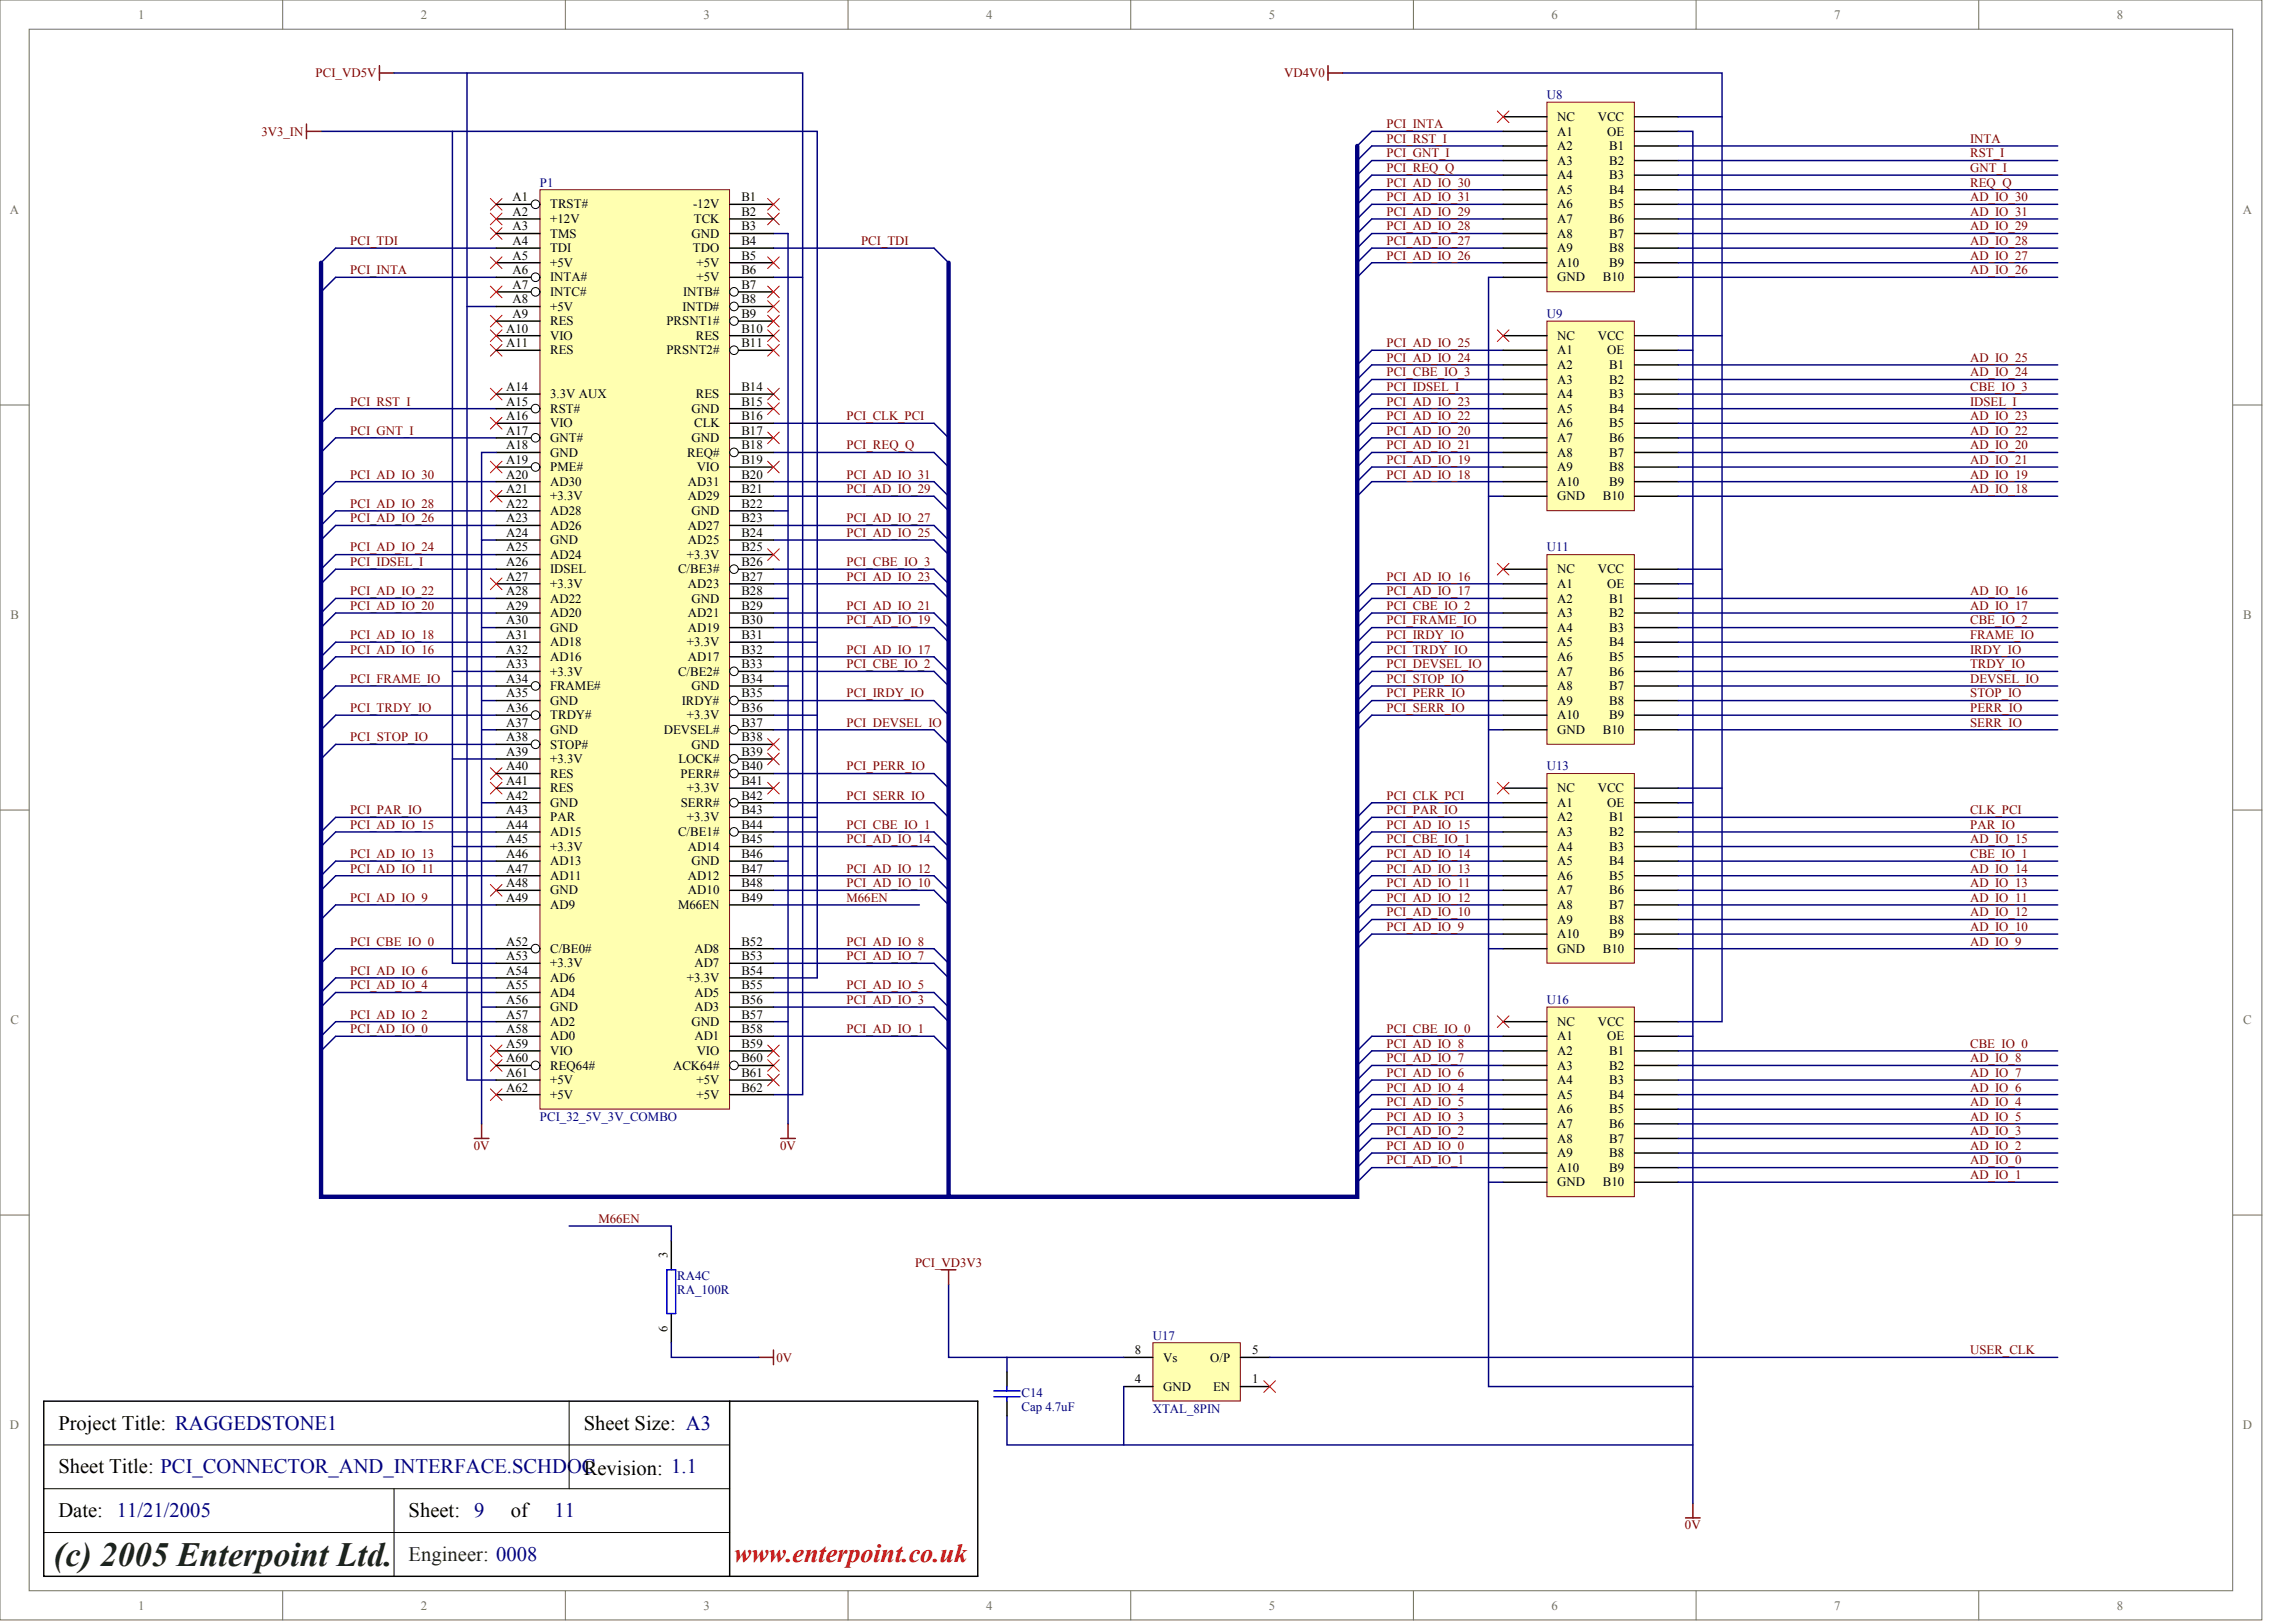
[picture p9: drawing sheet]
<svg xmlns="http://www.w3.org/2000/svg" width="840mm" height="594mm" viewBox="0 0 840 594" stroke-linecap="round" stroke-linejoin="round" font-family="sans-serif">
<defs><g id="words">
<text font-size="12.4" fill="#172721" x="19.8" y="573.1">(c) 2005 Enterpoint Ltd.</text>
<text font-size="9.5" fill="#f00" x="268.8" y="571.6">www.enterpoint.co.uk</text>
<g font-size="7.5">
<text x="21.4" y="523.3">Project Title: RAGGEDSTONE1</text>
<text x="213.7" y="523.3">Sheet Size: A3</text>
<text x="21.4" y="539.4">Sheet Title: PCI_CONNECTOR_AND_INTERFACE.SCHDOC</text>
<text x="213.7" y="539.9">Revision: 1.1</text>
<text x="21.4" y="555.4">Date: 11/21/2005</text>
<text x="149.6" y="555.4">Sheet: 9</text>
<text x="187" y="555.4">of</text>
</g>
<text font-size="7.5" fill="#000080" x="203.1" y="555.4">11</text>
<text font-size="7.5" fill="#172721" x="149.6" y="571.4">Engineer: 0008</text>
<g font-size="4.7" fill="#716f64">
<text x="50.6" y="6.9">1</text>
<text x="154.1" y="6.9">2</text>
<text x="257.6" y="6.9">3</text>
<text x="361.1" y="6.9">4</text>
<text x="464.6" y="6.9">5</text>
<text x="568.1" y="6.9">6</text>
<text x="671.6" y="6.9">7</text>
<text x="775.2" y="6.9">8</text>
<text x="3.6" y="78.3">A</text>
<text x="821.2" y="78.3">A</text>
<text x="3.8" y="226.5">B</text>
<text x="821.4" y="226.5">B</text>
<text x="3.8" y="374.8">C</text>
<text x="821.4" y="374.8">C</text>
<text x="3.6" y="523">D</text>
<text x="821.2" y="523">D</text>
<text x="50.6" y="589.2">1</text>
<text x="154.1" y="589.2">2</text>
<text x="257.6" y="589.2">3</text>
<text x="361.1" y="589.2">4</text>
<text x="464.6" y="589.2">5</text>
<text x="568.1" y="589.2">6</text>
<text x="671.6" y="589.2">7</text>
<text x="775.2" y="589.2">8</text>
</g>
<g font-size="4.7" fill="#800000">
<text x="115.6" y="28.2">PCI_VD5V</text>
<text x="470.2" y="28.2">VD4V0</text>
<text x="507.6" y="46.9">PCI_INTA</text>
<text x="95.8" y="49.6">3V3_IN</text>
<text x="507.6" y="52.3">PCI_RST_I</text>
<text x="721.4" y="52.3">INTA</text>
<text x="507.6" y="57.6">PCI_GNT_I</text>
<text x="721.4" y="57.6">RST_I</text>
<text x="507.6" y="63">PCI_REQ_Q</text>
<text x="721.4" y="63">GNT_I</text>
<text x="507.6" y="68.3">PCI_AD_IO_30</text>
<text x="721.4" y="68.3">REQ_Q</text>
<text x="507.6" y="73.6">PCI_AD_IO_31</text>
<text x="721.4" y="73.6">AD_IO_30</text>
<text x="507.6" y="79">PCI_AD_IO_29</text>
<text x="721.4" y="79">AD_IO_31</text>
<text x="128.2" y="89.7">PCI_TDI</text>
<text x="315.3" y="89.7">PCI_TDI</text>
<text x="507.6" y="84.3">PCI_AD_IO_28</text>
<text x="507.6" y="89.7">PCI_AD_IO_27</text>
<text x="721.4" y="89.7">AD_IO_28</text>
<text x="721.4" y="84.3">AD_IO_29</text>
<text x="507.6" y="95">PCI_AD_IO_26</text>
<text x="721.4" y="95">AD_IO_27</text>
<text x="128.2" y="100.4">PCI_INTA</text>
<text x="721.4" y="100.4">AD_IO_26</text>
<text x="507.6" y="127.1">PCI_AD_IO_25</text>
<text x="507.6" y="132.4">PCI_AD_IO_24</text>
<text x="507.6" y="137.8">PCI_CBE_IO_3</text>
<text x="721.4" y="137.8">AD_IO_24</text>
<text x="721.4" y="132.4">AD_IO_25</text>
<text x="507.6" y="143.1">PCI_IDSEL_I</text>
<text x="721.4" y="143.1">CBE_IO_3</text>
<text x="128.2" y="148.4">PCI_RST_I</text>
<text x="507.6" y="148.4">PCI_AD_IO_23</text>
<text x="721.4" y="148.4">IDSEL_I</text>
<text x="309.9" y="153.8">PCI_CLK_PCI</text>
<text x="507.6" y="153.8">PCI_AD_IO_22</text>
<text x="721.4" y="153.8">AD_IO_23</text>
<text x="128.2" y="159.1">PCI_GNT_I</text>
<text x="507.6" y="159.1">PCI_AD_IO_20</text>
<text x="721.4" y="159.1">AD_IO_22</text>
<text x="309.9" y="164.5">PCI_REQ_Q</text>
<text x="507.6" y="164.5">PCI_AD_IO_21</text>
<text x="721.4" y="164.5">AD_IO_20</text>
<text x="507.6" y="169.8">PCI_AD_IO_19</text>
<text x="721.4" y="169.8">AD_IO_21</text>
<text x="128.2" y="175.1">PCI_AD_IO_30</text>
<text x="309.9" y="175.1">PCI_AD_IO_31</text>
<text x="507.6" y="175.1">PCI_AD_IO_18</text>
<text x="721.4" y="175.1">AD_IO_19</text>
<text x="128.2" y="185.8">PCI_AD_IO_28</text>
<text x="309.9" y="180.5">PCI_AD_IO_29</text>
<text x="721.4" y="180.5">AD_IO_18</text>
<text x="128.2" y="191.2">PCI_AD_IO_26</text>
<text x="309.9" y="191.2">PCI_AD_IO_27</text>
<text x="309.9" y="196.5">PCI_AD_IO_25</text>
<text x="128.2" y="201.9">PCI_AD_IO_24</text>
<text x="128.2" y="207.2">PCI_IDSEL_I</text>
<text x="309.9" y="207.2">PCI_CBE_IO_3</text>
<text x="309.9" y="212.5">PCI_AD_IO_23</text>
<text x="507.6" y="212.5">PCI_AD_IO_16</text>
<text x="128.2" y="217.9">PCI_AD_IO_22</text>
<text x="507.6" y="217.9">PCI_AD_IO_17</text>
<text x="721.4" y="217.9">AD_IO_16</text>
<text x="128.2" y="223.2">PCI_AD_IO_20</text>
<text x="309.9" y="223.2">PCI_AD_IO_21</text>
<text x="507.6" y="223.2">PCI_CBE_IO_2</text>
<text x="721.4" y="223.2">AD_IO_17</text>
<text x="128.2" y="233.9">PCI_AD_IO_18</text>
<text x="309.9" y="228.6">PCI_AD_IO_19</text>
<text x="507.6" y="228.6">PCI_FRAME_IO</text>
<text x="507.6" y="233.9">PCI_IRDY_IO</text>
<text x="721.4" y="233.9">FRAME_IO</text>
<text x="721.4" y="228.6">CBE_IO_2</text>
<text x="128.2" y="239.3">PCI_AD_IO_16</text>
<text x="309.9" y="239.3">PCI_AD_IO_17</text>
<text x="507.6" y="239.3">PCI_TRDY_IO</text>
<text x="721.4" y="239.3">IRDY_IO</text>
<text x="309.9" y="244.6">PCI_CBE_IO_2</text>
<text x="507.6" y="244.6">PCI_DEVSEL_IO</text>
<text x="721.4" y="244.6">TRDY_IO</text>
<text x="128.2" y="249.9">PCI_FRAME_IO</text>
<text x="507.6" y="249.9">PCI_STOP_IO</text>
<text x="721.4" y="249.9">DEVSEL_IO</text>
<text x="309.9" y="255.3">PCI_IRDY_IO</text>
<text x="507.6" y="255.3">PCI_PERR_IO</text>
<text x="721.4" y="255.3">STOP_IO</text>
<text x="128.2" y="260.6">PCI_TRDY_IO</text>
<text x="507.6" y="260.6">PCI_SERR_IO</text>
<text x="721.4" y="260.6">PERR_IO</text>
<text x="309.9" y="266">PCI_DEVSEL_IO</text>
<text x="721.4" y="266">SERR_IO</text>
<text x="128.2" y="271.3">PCI_STOP_IO</text>
<text x="309.9" y="282">PCI_PERR_IO</text>
<text x="309.9" y="292.7">PCI_SERR_IO</text>
<text x="507.6" y="292.7">PCI_CLK_PCI</text>
<text x="128.2" y="298">PCI_PAR_IO</text>
<text x="507.6" y="298">PCI_PAR_IO</text>
<text x="721.4" y="298">CLK_PCI</text>
<text x="128.2" y="303.4">PCI_AD_IO_15</text>
<text x="309.9" y="303.4">PCI_CBE_IO_1</text>
<text x="507.6" y="303.4">PCI_AD_IO_15</text>
<text x="721.4" y="303.4">PAR_IO</text>
<text x="309.9" y="308.7">PCI_AD_IO_14</text>
<text x="507.6" y="308.7">PCI_CBE_IO_1</text>
<text x="721.4" y="308.7">AD_IO_15</text>
<text x="128.2" y="314.1">PCI_AD_IO_13</text>
<text x="507.6" y="314.1">PCI_AD_IO_14</text>
<text x="721.4" y="314.1">CBE_IO_1</text>
<text x="128.2" y="319.4">PCI_AD_IO_11</text>
<text x="309.9" y="319.4">PCI_AD_IO_12</text>
<text x="507.6" y="319.4">PCI_AD_IO_13</text>
<text x="721.4" y="319.4">AD_IO_14</text>
<text x="309.9" y="324.7">PCI_AD_IO_10</text>
<text x="507.6" y="324.7">PCI_AD_IO_11</text>
<text x="721.4" y="324.7">AD_IO_13</text>
<text x="128.2" y="330.1">PCI_AD_IO_9</text>
<text x="309.9" y="330.1">M66EN</text>
<text x="507.6" y="335.4">PCI_AD_IO_10</text>
<text x="507.6" y="330.1">PCI_AD_IO_12</text>
<text x="721.4" y="330.1">AD_IO_11</text>
<text x="721.4" y="335.4">AD_IO_12</text>
<text x="507.6" y="340.8">PCI_AD_IO_9</text>
<text x="721.4" y="340.8">AD_IO_10</text>
<text x="128.2" y="346.1">PCI_CBE_IO_0</text>
<text x="309.9" y="346.1">PCI_AD_IO_8</text>
<text x="721.4" y="346.1">AD_IO_9</text>
<text x="309.9" y="351.4">PCI_AD_IO_7</text>
<text x="128.2" y="356.8">PCI_AD_IO_6</text>
<text x="128.2" y="362.1">PCI_AD_IO_4</text>
<text x="309.9" y="362.1">PCI_AD_IO_5</text>
<text x="309.9" y="367.5">PCI_AD_IO_3</text>
<text x="128.2" y="372.8">PCI_AD_IO_2</text>
<text x="128.2" y="378.2">PCI_AD_IO_0</text>
<text x="309.9" y="378.2">PCI_AD_IO_1</text>
<text x="507.6" y="378.2">PCI_CBE_IO_0</text>
<text x="507.6" y="383.5">PCI_AD_IO_8</text>
<text x="721.4" y="383.5">CBE_IO_0</text>
<text x="507.6" y="388.8">PCI_AD_IO_7</text>
<text x="721.4" y="388.8">AD_IO_8</text>
<text x="507.6" y="394.2">PCI_AD_IO_6</text>
<text x="721.4" y="394.2">AD_IO_7</text>
<text x="507.6" y="399.5">PCI_AD_IO_4</text>
<text x="721.4" y="399.5">AD_IO_6</text>
<text x="507.6" y="404.9">PCI_AD_IO_5</text>
<text x="721.4" y="404.9">AD_IO_4</text>
<text x="507.6" y="410.2">PCI_AD_IO_3</text>
<text x="721.4" y="410.2">AD_IO_5</text>
<text x="507.6" y="415.6">PCI_AD_IO_2</text>
<text x="721.4" y="415.6">AD_IO_3</text>
<text x="173.5" y="420.9">0V</text>
<text x="285.7" y="420.9">0V</text>
<text x="507.6" y="420.9">PCI_AD_IO_0</text>
<text x="721.4" y="420.9">AD_IO_2</text>
<text x="507.6" y="426.2">PCI_AD_IO_1</text>
<text x="721.4" y="426.2">AD_IO_0</text>
<text x="721.4" y="431.6">AD_IO_1</text>
<text x="219.1" y="447.6">M66EN</text>
<text x="335" y="463.6">PCI_VD3V3</text>
<text x="721.4" y="495.7">USER_CLK</text>
<text x="284.3" y="498.4">0V</text>
<text x="617" y="559.8">0V</text>
</g>
<g font-size="4.7" fill="#000080">
<text x="566.4" y="36.2">U8</text>
<text x="197.7" y="68.3">P1</text>
<text x="566.4" y="116.4">U9</text>
<text x="566.4" y="201.9">U11</text>
<text x="566.4" y="282">U13</text>
<text x="566.4" y="367.5">U16</text>
<text x="197.7" y="410.2">PCI_32_5V_3V_COMBO</text>
<text x="247.9" y="468.4">RA4C</text>
<text x="247.9" y="473.8">RA_100R</text>
<text x="422.1" y="490.4">U17</text>
<text x="374.1" y="511.2">C14</text>
<text x="374.1" y="516.5">Cap 4.7uF</text>
<text x="422.1" y="517.1">XTAL_8PIN</text>
</g>
<g font-size="4.7">
<text x="570.2" y="44.3">NC</text>
<text x="585" y="44.3">VCC</text>
<text x="570.2" y="49.6">A1</text>
<text x="588.4" y="49.6">OE</text>
<text x="570.2" y="54.9">A2</text>
<text x="589.2" y="54.9">B1</text>
<text x="570.2" y="60.3">A3</text>
<text x="570.2" y="65.6">A4</text>
<text x="589.2" y="65.6">B3</text>
<text x="589.2" y="60.3">B2</text>
<text x="570.2" y="71">A5</text>
<text x="589.2" y="71">B4</text>
<text x="187.7" y="73.6">A1</text>
<text x="201.5" y="76.3">TRST#</text>
<text x="253.8" y="76.3">-12V</text>
<text x="271.5" y="73.6">B1</text>
<text x="570.2" y="76.3">A6</text>
<text x="589.2" y="76.3">B5</text>
<text x="187.7" y="79">A2</text>
<text x="201.5" y="81.7">+12V</text>
<text x="254.1" y="81.7">TCK</text>
<text x="271.5" y="79">B2</text>
<text x="570.2" y="81.7">A7</text>
<text x="589.2" y="81.7">B6</text>
<text x="187.7" y="84.3">A3</text>
<text x="187.7" y="89.7">A4</text>
<text x="201.5" y="87">TMS</text>
<text x="253.2" y="87">GND</text>
<text x="271.5" y="84.3">B3</text>
<text x="271.5" y="89.7">B4</text>
<text x="570.2" y="87">A8</text>
<text x="589.2" y="87">B7</text>
<text x="187.7" y="95">A5</text>
<text x="201.5" y="92.3">TDI</text>
<text x="253.7" y="92.3">TDO</text>
<text x="271.5" y="95">B5</text>
<text x="570.2" y="92.3">A9</text>
<text x="589.2" y="92.3">B8</text>
<text x="187.7" y="100.4">A6</text>
<text x="201.5" y="97.7">+5V</text>
<text x="255" y="97.7">+5V</text>
<text x="271.5" y="100.4">B6</text>
<text x="570.2" y="97.7">A10</text>
<text x="589.2" y="97.7">B9</text>
<text x="187.7" y="105.7">A7</text>
<text x="201.5" y="103">INTA#</text>
<text x="255" y="103">+5V</text>
<text x="271.5" y="105.7">B7</text>
<text x="570.2" y="103">GND</text>
<text x="586.9" y="103">B10</text>
<text x="187.7" y="111">A8</text>
<text x="201.5" y="108.4">INTC#</text>
<text x="201.5" y="113.7">+5V</text>
<text x="249.9" y="113.7">INTD#</text>
<text x="250.1" y="108.4">INTB#</text>
<text x="271.5" y="111">B8</text>
<text x="187.7" y="116.4">A9</text>
<text x="201.5" y="119.1">RES</text>
<text x="244" y="119.1">PRSNT1#</text>
<text x="271.5" y="116.4">B9</text>
<text x="185.3" y="121.7">A10</text>
<text x="201.5" y="124.4">VIO</text>
<text x="254.8" y="124.4">RES</text>
<text x="271.5" y="121.7">B10</text>
<text x="570.2" y="124.4">NC</text>
<text x="585" y="124.4">VCC</text>
<text x="185.3" y="127.1">A11</text>
<text x="201.5" y="129.7">RES</text>
<text x="244" y="129.7">PRSNT2#</text>
<text x="271.5" y="127.1">B11</text>
<text x="570.2" y="129.7">A1</text>
<text x="588.4" y="129.7">OE</text>
<text x="570.2" y="135.1">A2</text>
<text x="589.2" y="135.1">B1</text>
<text x="185.3" y="143.1">A14</text>
<text x="271.5" y="143.1">B14</text>
<text x="570.2" y="140.4">A3</text>
<text x="589.2" y="140.4">B2</text>
<text x="185.3" y="148.4">A15</text>
<text x="201.5" y="145.8">3.3V AUX</text>
<text x="254.8" y="145.8">RES</text>
<text x="271.5" y="148.4">B15</text>
<text x="570.2" y="145.8">A4</text>
<text x="589.2" y="145.8">B3</text>
<text x="185.3" y="153.8">A16</text>
<text x="201.5" y="151.1">RST#</text>
<text x="253.2" y="151.1">GND</text>
<text x="271.5" y="153.8">B16</text>
<text x="570.2" y="151.1">A5</text>
<text x="589.2" y="151.1">B4</text>
<text x="185.3" y="159.1">A17</text>
<text x="201.5" y="156.5">VIO</text>
<text x="201.5" y="161.8">GNT#</text>
<text x="253.2" y="161.8">GND</text>
<text x="254.2" y="156.5">CLK</text>
<text x="271.5" y="159.1">B17</text>
<text x="570.2" y="156.5">A6</text>
<text x="570.2" y="161.8">A7</text>
<text x="589.2" y="161.8">B6</text>
<text x="589.2" y="156.5">B5</text>
<text x="185.3" y="164.5">A18</text>
<text x="201.5" y="167.1">GND</text>
<text x="251.6" y="167.1">REQ#</text>
<text x="271.5" y="164.5">B18</text>
<text x="570.2" y="167.1">A8</text>
<text x="589.2" y="167.1">B7</text>
<text x="185.3" y="169.8">A19</text>
<text x="201.5" y="172.5">PME#</text>
<text x="255.1" y="172.5">VIO</text>
<text x="271.5" y="169.8">B19</text>
<text x="570.2" y="172.5">A9</text>
<text x="589.2" y="172.5">B8</text>
<text x="185.3" y="175.1">A20</text>
<text x="201.5" y="177.8">AD30</text>
<text x="251.9" y="177.8">AD31</text>
<text x="271.5" y="175.1">B20</text>
<text x="570.2" y="177.8">A10</text>
<text x="589.2" y="177.8">B9</text>
<text x="185.3" y="180.5">A21</text>
<text x="185.3" y="185.8">A22</text>
<text x="201.5" y="183.2">+3.3V</text>
<text x="251.9" y="183.2">AD29</text>
<text x="271.5" y="180.5">B21</text>
<text x="271.5" y="185.8">B22</text>
<text x="570.2" y="183.2">GND</text>
<text x="586.9" y="183.2">B10</text>
<text x="185.3" y="191.2">A23</text>
<text x="201.5" y="188.5">AD28</text>
<text x="253.2" y="188.5">GND</text>
<text x="271.5" y="191.2">B23</text>
<text x="185.3" y="196.5">A24</text>
<text x="201.5" y="193.8">AD26</text>
<text x="251.9" y="193.8">AD27</text>
<text x="271.5" y="196.5">B24</text>
<text x="185.3" y="201.9">A25</text>
<text x="201.5" y="199.2">GND</text>
<text x="251.9" y="199.2">AD25</text>
<text x="271.5" y="201.9">B25</text>
<text x="185.3" y="207.2">A26</text>
<text x="201.5" y="204.5">AD24</text>
<text x="201.5" y="209.9">IDSEL</text>
<text x="248.3" y="209.9">C/BE3#</text>
<text x="251.5" y="204.5">+3.3V</text>
<text x="271.5" y="207.2">B26</text>
<text x="570.2" y="209.9">NC</text>
<text x="585" y="209.9">VCC</text>
<text x="185.3" y="212.5">A27</text>
<text x="201.5" y="215.2">+3.3V</text>
<text x="251.9" y="215.2">AD23</text>
<text x="271.5" y="212.5">B27</text>
<text x="570.2" y="215.2">A1</text>
<text x="588.4" y="215.2">OE</text>
<text x="185.3" y="217.9">A28</text>
<text x="201.5" y="220.6">AD22</text>
<text x="253.2" y="220.6">GND</text>
<text x="271.5" y="217.9">B28</text>
<text x="570.2" y="220.6">A2</text>
<text x="589.2" y="220.6">B1</text>
<text x="185.3" y="223.2">A29</text>
<text x="201.5" y="225.9">AD20</text>
<text x="251.9" y="225.9">AD21</text>
<text x="271.5" y="223.2">B29</text>
<text x="570.2" y="225.9">A3</text>
<text x="589.2" y="225.9">B2</text>
<text x="185.3" y="228.6">A30</text>
<text x="185.3" y="233.9">A31</text>
<text x="201.5" y="231.2">GND</text>
<text x="251.9" y="231.2">AD19</text>
<text x="271.5" y="228.6">B30</text>
<text x="271.5" y="233.9">B31</text>
<text x="570.2" y="231.2">A4</text>
<text x="589.2" y="231.2">B3</text>
<text x="185.3" y="239.3">A32</text>
<text x="201.5" y="236.6">AD18</text>
<text x="251.5" y="236.6">+3.3V</text>
<text x="271.5" y="239.3">B32</text>
<text x="570.2" y="236.6">A5</text>
<text x="589.2" y="236.6">B4</text>
<text x="185.3" y="244.6">A33</text>
<text x="201.5" y="241.9">AD16</text>
<text x="251.9" y="241.9">AD17</text>
<text x="271.5" y="244.6">B33</text>
<text x="570.2" y="241.9">A6</text>
<text x="589.2" y="241.9">B5</text>
<text x="185.3" y="249.9">A34</text>
<text x="201.5" y="247.3">+3.3V</text>
<text x="248.3" y="247.3">C/BE2#</text>
<text x="271.5" y="249.9">B34</text>
<text x="570.2" y="247.3">A7</text>
<text x="589.2" y="247.3">B6</text>
<text x="185.3" y="255.3">A35</text>
<text x="201.5" y="252.6">FRAME#</text>
<text x="201.5" y="258">GND</text>
<text x="249.6" y="258">IRDY#</text>
<text x="253.2" y="252.6">GND</text>
<text x="271.5" y="255.3">B35</text>
<text x="570.2" y="252.6">A8</text>
<text x="570.2" y="258">A9</text>
<text x="589.2" y="258">B8</text>
<text x="589.2" y="252.6">B7</text>
<text x="185.3" y="260.6">A36</text>
<text x="201.5" y="263.3">TRDY#</text>
<text x="251.5" y="263.3">+3.3V</text>
<text x="271.5" y="260.6">B36</text>
<text x="570.2" y="263.3">A10</text>
<text x="589.2" y="263.3">B9</text>
<text x="185.3" y="266">A37</text>
<text x="201.5" y="268.6">GND</text>
<text x="243.1" y="268.6">DEVSEL#</text>
<text x="271.5" y="266">B37</text>
<text x="570.2" y="268.6">GND</text>
<text x="586.9" y="268.6">B10</text>
<text x="185.3" y="271.3">A38</text>
<text x="201.5" y="274">STOP#</text>
<text x="253.2" y="274">GND</text>
<text x="271.5" y="271.3">B38</text>
<text x="185.3" y="276.7">A39</text>
<text x="185.3" y="282">A40</text>
<text x="201.5" y="279.3">+3.3V</text>
<text x="248.4" y="279.3">LOCK#</text>
<text x="271.5" y="276.7">B39</text>
<text x="271.5" y="282">B40</text>
<text x="185.3" y="287.3">A41</text>
<text x="201.5" y="284.7">RES</text>
<text x="249.2" y="284.7">PERR#</text>
<text x="271.5" y="287.3">B41</text>
<text x="185.3" y="292.7">A42</text>
<text x="201.5" y="290">RES</text>
<text x="251.5" y="290">+3.3V</text>
<text x="271.5" y="292.7">B42</text>
<text x="570.2" y="290">NC</text>
<text x="585" y="290">VCC</text>
<text x="185.3" y="298">A43</text>
<text x="201.5" y="295.4">GND</text>
<text x="249.3" y="295.4">SERR#</text>
<text x="271.5" y="298">B43</text>
<text x="570.2" y="295.4">A1</text>
<text x="588.4" y="295.4">OE</text>
<text x="185.3" y="303.4">A44</text>
<text x="201.5" y="300.7">PAR</text>
<text x="251.5" y="300.7">+3.3V</text>
<text x="271.5" y="303.4">B44</text>
<text x="570.2" y="300.7">A2</text>
<text x="589.2" y="300.7">B1</text>
<text x="185.3" y="308.7">A45</text>
<text x="201.5" y="306">AD15</text>
<text x="201.5" y="311.4">+3.3V</text>
<text x="248.3" y="306">C/BE1#</text>
<text x="251.9" y="311.4">AD14</text>
<text x="271.5" y="308.7">B45</text>
<text x="570.2" y="306">A3</text>
<text x="570.2" y="311.4">A4</text>
<text x="589.2" y="311.4">B3</text>
<text x="589.2" y="306">B2</text>
<text x="185.3" y="314.1">A46</text>
<text x="201.5" y="316.7">AD13</text>
<text x="253.2" y="316.7">GND</text>
<text x="271.5" y="314.1">B46</text>
<text x="570.2" y="316.7">A5</text>
<text x="589.2" y="316.7">B4</text>
<text x="185.3" y="319.4">A47</text>
<text x="201.5" y="322.1">AD11</text>
<text x="251.9" y="322.1">AD12</text>
<text x="271.5" y="319.4">B47</text>
<text x="570.2" y="322.1">A6</text>
<text x="589.2" y="322.1">B5</text>
<text x="185.3" y="324.7">A48</text>
<text x="201.5" y="327.4">GND</text>
<text x="251.9" y="327.4">AD10</text>
<text x="271.5" y="324.7">B48</text>
<text x="570.2" y="327.4">A7</text>
<text x="589.2" y="327.4">B6</text>
<text x="185.3" y="330.1">A49</text>
<text x="201.5" y="332.8">AD9</text>
<text x="248.3" y="332.8">M66EN</text>
<text x="271.5" y="330.1">B49</text>
<text x="570.2" y="332.8">A8</text>
<text x="589.2" y="332.8">B7</text>
<text x="570.2" y="338.1">A9</text>
<text x="589.2" y="338.1">B8</text>
<text x="185.3" y="346.1">A52</text>
<text x="271.5" y="346.1">B52</text>
<text x="570.2" y="343.4">A10</text>
<text x="589.2" y="343.4">B9</text>
<text x="185.3" y="351.4">A53</text>
<text x="201.5" y="348.8">C/BE0#</text>
<text x="254.3" y="348.8">AD8</text>
<text x="271.5" y="351.4">B53</text>
<text x="570.2" y="348.8">GND</text>
<text x="586.9" y="348.8">B10</text>
<text x="185.3" y="356.8">A54</text>
<text x="201.5" y="354.1">+3.3V</text>
<text x="201.5" y="359.5">AD6</text>
<text x="251.5" y="359.5">+3.3V</text>
<text x="254.3" y="354.1">AD7</text>
<text x="271.5" y="356.8">B54</text>
<text x="185.3" y="362.1">A55</text>
<text x="201.5" y="364.8">AD4</text>
<text x="254.3" y="364.8">AD5</text>
<text x="271.5" y="362.1">B55</text>
<text x="185.3" y="367.5">A56</text>
<text x="201.5" y="370.1">GND</text>
<text x="254.3" y="370.1">AD3</text>
<text x="271.5" y="367.5">B56</text>
<text x="185.3" y="372.8">A57</text>
<text x="201.5" y="375.5">AD2</text>
<text x="253.2" y="375.5">GND</text>
<text x="271.5" y="372.8">B57</text>
<text x="570.2" y="375.5">NC</text>
<text x="585" y="375.5">VCC</text>
<text x="185.3" y="378.2">A58</text>
<text x="185.3" y="383.5">A59</text>
<text x="201.5" y="380.8">AD0</text>
<text x="254.3" y="380.8">AD1</text>
<text x="271.5" y="378.2">B58</text>
<text x="271.5" y="383.5">B59</text>
<text x="570.2" y="380.8">A1</text>
<text x="588.4" y="380.8">OE</text>
<text x="185.3" y="388.8">A60</text>
<text x="201.5" y="386.2">VIO</text>
<text x="255.1" y="386.2">VIO</text>
<text x="271.5" y="388.8">B60</text>
<text x="570.2" y="386.2">A2</text>
<text x="589.2" y="386.2">B1</text>
<text x="185.3" y="394.2">A61</text>
<text x="201.5" y="391.5">REQ64#</text>
<text x="246.5" y="391.5">ACK64#</text>
<text x="271.5" y="394.2">B61</text>
<text x="570.2" y="391.5">A3</text>
<text x="589.2" y="391.5">B2</text>
<text x="185.3" y="399.5">A62</text>
<text x="201.5" y="396.9">+5V</text>
<text x="255" y="396.9">+5V</text>
<text x="271.5" y="399.5">B62</text>
<text x="570.2" y="396.9">A4</text>
<text x="589.2" y="396.9">B3</text>
<text x="201.5" y="402.2">+5V</text>
<text x="255" y="402.2">+5V</text>
<text x="570.2" y="402.2">A5</text>
<text x="570.2" y="407.5">A6</text>
<text x="589.2" y="407.5">B5</text>
<text x="589.2" y="402.2">B4</text>
<text x="570.2" y="412.9">A7</text>
<text x="589.2" y="412.9">B6</text>
<text x="570.2" y="418.2">A8</text>
<text x="589.2" y="418.2">B7</text>
<text x="570.2" y="423.6">A9</text>
<text x="589.2" y="423.6">B8</text>
<text x="570.2" y="428.9">A10</text>
<text x="589.2" y="428.9">B9</text>
<text x="570.2" y="434.3">GND</text>
<text x="586.9" y="434.3">B10</text>
<text x="415.5" y="495.7">8</text>
<text x="458.5" y="495.7">5</text>
<text x="425.9" y="498.4">Vs</text>
<text x="443.1" y="498.4">O/P</text>
<text x="415.5" y="506.4">4</text>
<text x="425.9" y="509.1">GND</text>
<text x="444.2" y="509.1">EN</text>
<text x="458.5" y="506.4">1</text>
</g>
<g font-size="4.6">
<text x="244.4" y="460.5" transform="rotate(-90 244.4 460.5)">3</text>
<text x="244.4" y="487.5" transform="rotate(-90 244.4 487.5)">6</text>
</g>
</g></defs>
<g fill="#fff" stroke="#716f64" stroke-width=".37">
<path d="M0 0h828.2v593h-828.2z"/>
<path d="M10.7 10.7h806.8v571.6h-806.8z"/>
</g>
<g fill="none" stroke="#716f64" stroke-width=".37">
<path d="M103.5 0v10.7M207 0v10.7M310.5 0v10.7M414 0v10.7M517.5 0v10.7M621 0v10.7M724.5 0v10.7M0 148.3h10.7M817.6 148.3h10.7M0 296.5h10.7M817.6 296.5h10.7M0 444.8h10.7"/>
<path d="M817.6 444.8h10.7M103.5 582.3v10.7M207 582.3v10.7M310.5 582.3v10.7M414 582.3v10.7M517.5 582.3v10.7M621 582.3v10.7M724.5 582.3v10.7"/>
</g>
<path d="M16 512.9h342v64.1h-342zM267.2 512.9v64.1" fill="none" stroke="#000" stroke-width=".53"/>
<path d="M208.4 512.9v32M16 528.9h251.2M16 544.9h251.2M144.3 544.9v32.1M16 561h251.2" fill="none" stroke="#000" stroke-width=".37"/>
<path d="M138.9 24v5.4M138.9 26.7h5.4M173.7 416.7h5.3M176.3 411.4v5.3M285.9 416.7h5.3M288.6 411.4v5.3M617.2 555.6h5.3M619.9 550.3v5.3" fill="none" stroke="#800000" stroke-width=".53"/>
<g fill="none" stroke="#000080" stroke-width=".53">
<path d="M502.3 58.8h48.1M502.3 53.4h48.1M502.3 48.1h48.1M502.3 64.1h48.1M502.3 74.8h48.1M502.3 69.5h48.1M181.7 90.8h-58.8l-5.3 5.4M283.2 90.8h58.8l5.3 5.4M283.2 85.5h5.4v325.9M502.3 90.8h48.1M502.3 85.5h48.1M502.3 80.1h48.1"/>
<path d="M502.3 96.2h48.1M171 112.2h10.7M181.7 101.5h-58.8l-5.3 5.4M283.2 101.5h10.7M502.3 138.9h48.1M502.3 133.6h48.1M502.3 128.2h48.1M181.7 149.6h-58.8l-5.3 5.3M283.2 154.9h58.8l5.3 5.4M502.3 144.2h48.1M502.3 154.9h48.1M502.3 149.6h48.1"/>
<path d="M181.7 176.3h-58.8l-5.3 5.3M181.7 160.3h-58.8l-5.3 5.3M283.2 176.3h58.8l5.3 5.3M283.2 165.6h58.8l5.3 5.4M502.3 176.3h48.1M502.3 171h48.1M502.3 165.6h48.1M502.3 160.3h48.1M181.7 192.3h-58.8l-5.3 5.4M181.7 187h-58.8l-5.3 5.3M283.2 192.3h58.8l5.3 5.4M283.2 187h5.4"/>
<path d="M283.2 197.7h58.8l5.3 5.3M283.2 181.6h58.8l5.3 5.4M181.7 219h-58.8l-5.3 5.4M181.7 208.4h-58.8l-5.3 5.3M181.7 203h-58.8l-5.3 5.4M283.2 219h5.4M283.2 213.7h58.8l5.3 5.3M283.2 208.4h58.8l5.3 5.3M502.3 219h48.1M502.3 213.7h48.1M176.3 229.7h5.4M181.7 235.1h-58.8l-5.3 5.3"/>
<path d="M181.7 224.4h-58.8l-5.3 5.3M283.2 229.7h58.8l5.3 5.4M283.2 224.4h58.8l5.3 5.3M502.3 235.1h48.1M502.3 229.7h48.1M502.3 224.4h48.1M176.3 256.4h5.4M181.7 251.1h-58.8l-5.3 5.3M181.7 240.4h-58.8l-5.3 5.4M283.2 256.4h58.8l5.3 5.4M283.2 251.1h5.4M283.2 245.8h58.8l5.3 5.3"/>
<path d="M283.2 240.4h58.8l5.3 5.4M502.3 256.4h48.1M502.3 251.1h48.1M502.3 245.8h48.1M502.3 240.4h48.1M176.3 267.1h5.4M181.7 261.8h-58.8l-5.3 5.3M181.7 272.5h-58.8l-5.3 5.3M283.2 267.1h58.8l5.3 5.4M502.3 261.8h48.1M176.3 293.8h5.4M181.7 299.2h-58.8l-5.3 5.3"/>
<path d="M283.2 293.8h58.8l5.3 5.4M283.2 283.2h58.8l5.3 5.3M502.3 299.2h48.1M502.3 293.8h48.1M181.7 315.2h-58.8l-5.3 5.3M181.7 304.5h-58.8l-5.3 5.4M283.2 315.2h5.4M283.2 309.9h58.8l5.3 5.3M283.2 304.5h58.8l5.3 5.4M502.3 315.2h48.1M502.3 309.9h48.1M502.3 304.5h48.1"/>
<path d="M181.7 331.2h-58.8l-5.3 5.4M181.7 320.5h-58.8l-5.3 5.4M283.2 325.9h58.8l5.3 5.3M283.2 320.5h58.8l5.3 5.4M502.3 336.6h48.1M502.3 331.2h48.1M502.3 325.9h48.1M502.3 320.5h48.1M181.7 357.9h-58.8l-5.3 5.4M181.7 347.3h-58.8l-5.3 5.3M283.2 347.3h58.8l5.3 5.3M283.2 352.6h58.8l5.3 5.3"/>
<path d="M502.3 341.9h48.1M181.7 379.3h-58.8l-5.3 5.4M181.7 374h-58.8l-5.3 5.3M181.7 363.3h-58.8l-5.3 5.3M283.2 379.3h58.8l5.3 5.4M283.2 374h5.4M283.2 363.3h58.8l5.3 5.3M283.2 368.6h58.8l5.3 5.4M502.3 379.3h48.1M181.7 395.3h-10.7v-368.6h122.9v374h-10.7M502.3 395.3h48.1M502.3 390h48.1"/>
<path d="M502.3 384.7h48.1M502.3 411.4h48.1M502.3 406h48.1M502.3 400.7h48.1M502.3 416.7h48.1"/>
</g>
<g fill="none" stroke="#f00" stroke-width=".37">
<path d="M179.5 72.7l4.3 4.2M183.8 72.7l-4.3 4.2M281.1 78l4.3 4.3M285.4 78l-4.3 4.3M179.5 83.3l4.3 4.3M183.8 83.3l-4.3 4.3M179.5 115.4l4.3 4.3M183.8 115.4l-4.3 4.3M179.5 126.1l4.3 4.3M183.8 126.1l-4.3 4.3M281.1 120.7l4.3 4.3M285.4 120.7l-4.3 4.3"/>
<path d="M179.5 142.1l4.3 4.3M183.8 142.1l-4.3 4.3M281.1 142.1l4.3 4.3M285.4 142.1l-4.3 4.3M179.5 286.4l4.3 4.2M179.5 281l4.3 4.3M183.8 286.4l-4.3 4.2M183.8 281l-4.3 4.3M179.5 387.9l4.3 4.2M183.8 387.9l-4.3 4.2M281.1 387.9l4.3 4.2M285.4 387.9l-4.3 4.2"/>
</g>
<path d="M422.1 491.5h32.1v21.3h-32.1z" fill="#ffffb0" stroke="#800000" stroke-width=".37"/>
<path d="M411.5 496.8h10.6M454.2 496.8h10.7M411.5 507.5h10.6M454.2 507.5h10.7" fill="none" stroke="#000" stroke-width=".53"/>
<g fill="none" stroke="#000080" stroke-width=".53">
<path d="M117.6 48.1h48.1v304.5h16M502.3 48.1l-5.3 5.3M502.3 53.4l-5.3 5.4M502.3 58.8l-5.3 5.3M502.3 64.1l-5.3 5.4M502.3 69.5l-5.3 5.3M502.3 74.8l-5.3 5.3M502.3 80.1l-5.3 5.4M502.3 85.5l-5.3 5.3M502.3 90.8l-5.3 5.4M502.3 96.2l-5.3 5.3M502.3 128.2l-5.3 5.4"/>
<path d="M502.3 133.6l-5.3 5.3M502.3 138.9l-5.3 5.3M502.3 144.2l-5.3 5.4M502.3 149.6l-5.3 5.3M502.3 154.9l-5.3 5.4M502.3 160.3l-5.3 5.3M502.3 165.6l-5.3 5.4M502.3 171l-5.3 5.3M502.3 176.3l-5.3 5.3M181.7 197.7h-5.4v213.7M502.3 213.7l-5.3 5.3M502.3 219l-5.3 5.4"/>
<path d="M283.2 235.1h16M502.3 224.4l-5.3 5.3M502.3 229.7l-5.3 5.4M502.3 235.1l-5.3 5.3M165.7 245.8h16M502.3 240.4l-5.3 5.4M502.3 245.8l-5.3 5.3M502.3 251.1l-5.3 5.3M502.3 256.4l-5.3 5.4M165.7 277.8h16M283.2 261.8h16M502.3 261.8l-5.3 5.3"/>
<path d="M502.3 293.8l-5.3 5.4M502.3 299.2l-5.3 5.3M165.7 309.9h16M502.3 304.5l-5.3 5.4M502.3 309.9l-5.3 5.3M502.3 315.2l-5.3 5.3M502.3 320.5l-5.3 5.4M502.3 325.9l-5.3 5.3M502.3 331.2l-5.3 5.4M502.3 336.6l-5.3 5.3M283.2 357.9h16M502.3 341.9l-5.3 5.4"/>
<path d="M176.3 368.6h5.4M502.3 379.3l-5.3 5.4M502.3 384.7l-5.3 5.3M502.3 390l-5.3 5.3M502.3 395.3l-5.3 5.4M502.3 400.7l-5.3 5.3M502.3 406l-5.3 5.4M502.3 411.4l-5.3 5.3M502.3 416.7l-5.3 5.4M502.3 427.4l-5.3 5.3"/>
</g>
<path d="M112.2 45.4v5.4M112.2 48.1h5.4" fill="none" stroke="#800000" stroke-width=".53"/>
<path d="M117.6 96.2v341.9h229.7" fill="none" stroke="#000080" stroke-width="1.6"/>
<path d="M197.7 69.5h69.4v336.5h-69.4z" fill="#ffffb0" stroke="#800000" stroke-width=".37"/>
<path d="M181.7 80.1h16M181.7 85.5h16M181.7 90.8h16M181.7 96.2h16M181.7 101.5h16" fill="none" stroke="#000" stroke-width=".53"/>
<circle cx="196.1" cy="101.5" r="1.58" fill="#fff" stroke="#000" stroke-width=".37"/>
<path d="M181.7 106.9h16" fill="none" stroke="#000" stroke-width=".53"/>
<circle cx="196.1" cy="106.8" r="1.58" fill="#fff" stroke="#000" stroke-width=".37"/>
<path d="M181.7 74.8h16M181.7 112.2h16M181.7 117.5h16M181.7 122.9h16M181.7 128.2h16" fill="none" stroke="#000" stroke-width=".53"/>
<circle cx="196.1" cy="74.8" r="1.58" fill="#fff" stroke="#000" stroke-width=".37"/>
<path d="M181.7 144.2h16M181.7 149.6h16" fill="none" stroke="#000" stroke-width=".53"/>
<circle cx="196.1" cy="149.6" r="1.58" fill="#fff" stroke="#000" stroke-width=".37"/>
<path d="M181.7 154.9h16M181.7 160.3h16" fill="none" stroke="#000" stroke-width=".53"/>
<circle cx="196.1" cy="160.2" r="1.58" fill="#fff" stroke="#000" stroke-width=".37"/>
<path d="M181.7 165.6h16M181.7 171h16" fill="none" stroke="#000" stroke-width=".53"/>
<circle cx="196.1" cy="170.9" r="1.58" fill="#fff" stroke="#000" stroke-width=".37"/>
<g fill="none" stroke="#000" stroke-width=".53">
<path d="M181.7 176.3h16M181.7 181.6h16M181.7 187h16M181.7 192.3h16M181.7 197.7h16M181.7 203h16M181.7 208.4h16M181.7 213.7h16M181.7 219h16M181.7 224.4h16M181.7 229.7h16M181.7 235.1h16"/>
<path d="M181.7 240.4h16M181.7 245.8h16M181.7 251.1h16"/>
</g>
<circle cx="196.1" cy="251.1" r="1.58" fill="#fff" stroke="#000" stroke-width=".37"/>
<path d="M181.7 256.4h16M181.7 261.8h16" fill="none" stroke="#000" stroke-width=".53"/>
<circle cx="196.1" cy="261.8" r="1.58" fill="#fff" stroke="#000" stroke-width=".37"/>
<path d="M181.7 267.1h16M181.7 272.5h16" fill="none" stroke="#000" stroke-width=".53"/>
<circle cx="196.1" cy="272.4" r="1.58" fill="#fff" stroke="#000" stroke-width=".37"/>
<path d="M181.7 277.8h16M181.7 283.2h16M181.7 288.5h16M181.7 293.8h16M181.7 299.2h16M181.7 304.5h16M181.7 309.9h16M181.7 315.2h16M181.7 320.5h16M181.7 325.9h16M181.7 331.2h16M181.7 347.3h16" fill="none" stroke="#000" stroke-width=".53"/>
<circle cx="196.1" cy="347.2" r="1.58" fill="#fff" stroke="#000" stroke-width=".37"/>
<path d="M181.7 352.6h16M181.7 357.9h16M181.7 363.3h16M181.7 368.6h16M181.7 374h16M181.7 379.3h16M181.7 384.7h16M181.7 390h16" fill="none" stroke="#000" stroke-width=".53"/>
<circle cx="196.1" cy="390" r="1.58" fill="#fff" stroke="#000" stroke-width=".37"/>
<path d="M267.2 74.8h16M267.2 80.1h16M267.2 85.5h16M267.2 90.8h16M267.2 96.2h16M267.2 101.5h16M267.2 106.9h16M181.7 395.3h16M181.7 400.7h16" fill="none" stroke="#000" stroke-width=".53"/>
<circle cx="268.8" cy="106.8" r="1.58" fill="#fff" stroke="#000" stroke-width=".37"/>
<path d="M267.2 112.2h16" fill="none" stroke="#000" stroke-width=".53"/>
<circle cx="268.8" cy="112.2" r="1.58" fill="#fff" stroke="#000" stroke-width=".37"/>
<path d="M267.2 117.5h16" fill="none" stroke="#000" stroke-width=".53"/>
<circle cx="268.8" cy="117.5" r="1.58" fill="#fff" stroke="#000" stroke-width=".37"/>
<path d="M267.2 122.9h16M267.2 128.2h16" fill="none" stroke="#000" stroke-width=".53"/>
<circle cx="268.8" cy="128.2" r="1.58" fill="#fff" stroke="#000" stroke-width=".37"/>
<path d="M267.2 144.2h16M267.2 149.6h16M267.2 154.9h16M267.2 160.3h16M267.2 165.6h16" fill="none" stroke="#000" stroke-width=".53"/>
<circle cx="268.8" cy="165.6" r="1.58" fill="#fff" stroke="#000" stroke-width=".37"/>
<path d="M267.2 171h16M267.2 176.3h16M267.2 181.6h16M267.2 187h16M267.2 192.3h16M267.2 197.7h16M267.2 203h16M267.2 208.4h16" fill="none" stroke="#000" stroke-width=".53"/>
<circle cx="268.8" cy="208.3" r="1.58" fill="#fff" stroke="#000" stroke-width=".37"/>
<path d="M267.2 213.7h16M267.2 219h16M267.2 224.4h16M267.2 229.7h16M267.2 235.1h16M267.2 240.4h16M267.2 245.8h16" fill="none" stroke="#000" stroke-width=".53"/>
<circle cx="268.8" cy="245.7" r="1.58" fill="#fff" stroke="#000" stroke-width=".37"/>
<path d="M267.2 251.1h16M267.2 256.4h16" fill="none" stroke="#000" stroke-width=".53"/>
<circle cx="268.8" cy="256.4" r="1.58" fill="#fff" stroke="#000" stroke-width=".37"/>
<path d="M267.2 261.8h16M267.2 267.1h16" fill="none" stroke="#000" stroke-width=".53"/>
<circle cx="268.8" cy="267.1" r="1.58" fill="#fff" stroke="#000" stroke-width=".37"/>
<path d="M267.2 272.5h16M267.2 277.8h16" fill="none" stroke="#000" stroke-width=".53"/>
<circle cx="268.8" cy="277.8" r="1.58" fill="#fff" stroke="#000" stroke-width=".37"/>
<path d="M267.2 283.2h16" fill="none" stroke="#000" stroke-width=".53"/>
<circle cx="268.8" cy="283.1" r="1.58" fill="#fff" stroke="#000" stroke-width=".37"/>
<path d="M267.2 288.5h16M267.2 293.8h16" fill="none" stroke="#000" stroke-width=".53"/>
<circle cx="268.8" cy="293.8" r="1.58" fill="#fff" stroke="#000" stroke-width=".37"/>
<path d="M267.2 299.2h16M267.2 304.5h16" fill="none" stroke="#000" stroke-width=".53"/>
<circle cx="268.8" cy="304.5" r="1.58" fill="#fff" stroke="#000" stroke-width=".37"/>
<g fill="none" stroke="#000" stroke-width=".53">
<path d="M267.2 309.9h16M267.2 315.2h16M267.2 320.5h16M267.2 325.9h16M267.2 331.2h16M267.2 347.3h16M267.2 352.6h16M267.2 357.9h16M267.2 363.3h16M267.2 368.6h16M267.2 374h16M267.2 379.3h16"/>
<path d="M267.2 384.7h16M267.2 390h16"/>
</g>
<circle cx="268.8" cy="390" r="1.58" fill="#fff" stroke="#000" stroke-width=".37"/>
<path d="M267.2 395.3h16M267.2 400.7h16" fill="none" stroke="#000" stroke-width=".53"/>
<path d="M497 53.4v384.7h-149.7v-341.9" fill="none" stroke="#000080" stroke-width="1.6"/>
<path d="M550.4 101.5h-5.3v406h74.8v42.8M283.2 299.2h16v58.7M550.4 422.1h-48.1l-5.3 5.3M411.5 496.8h-42.8v5.4M464.9 496.8h288.6M411.5 507.5v21.4h-42.8v-10.7" fill="none" stroke="#000080" stroke-width=".53"/>
<g fill="none" stroke="#f00" stroke-width=".37">
<path d="M179.5 78l4.3 4.3M183.8 78l-4.3 4.3M281.1 72.7l4.3 4.2M285.4 72.7l-4.3 4.2M179.5 104.7l4.3 4.3M183.8 104.7l-4.3 4.3M281.1 104.7l4.3 4.3M281.1 110.1l4.3 4.2M281.1 115.4l4.3 4.3M285.4 104.7l-4.3 4.3M285.4 110.1l-4.3 4.2M285.4 115.4l-4.3 4.3"/>
<path d="M281.1 126.1l4.3 4.3M285.4 126.1l-4.3 4.3M179.5 168.8l4.3 4.3M183.8 168.8l-4.3 4.3M281.1 275.7l4.3 4.2M285.4 275.7l-4.3 4.2"/>
</g>
<path d="M566.4 37.4h32v69.4h-32z" fill="#ffffb0" stroke="#800000" stroke-width=".37"/>
<g fill="none" stroke="#000" stroke-width=".53">
<path d="M550.4 42.7h16M550.4 48.1h16M550.4 53.4h16M550.4 58.8h16M598.5 42.7h16M598.5 48.1h16M598.5 53.4h16M598.5 58.8h16M550.4 64.1h16M550.4 69.5h16M550.4 74.8h16M598.5 64.1h16"/>
<path d="M598.5 69.5h16M598.5 74.8h16M550.4 80.1h16M550.4 85.5h16M550.4 90.8h16M550.4 96.2h16M598.5 80.1h16M598.5 85.5h16M598.5 90.8h16M598.5 96.2h16M550.4 101.5h16M598.5 101.5h16"/>
</g>
<path d="M566.4 117.5h32v69.4h-32z" fill="#ffffb0" stroke="#800000" stroke-width=".37"/>
<g fill="none" stroke="#000" stroke-width=".53">
<path d="M550.4 122.9h16M550.4 128.2h16M550.4 133.6h16M550.4 138.9h16M598.5 122.9h16M598.5 128.2h16M598.5 133.6h16M598.5 138.9h16M550.4 144.2h16M550.4 149.6h16M550.4 154.9h16M598.5 144.2h16"/>
<path d="M598.5 149.6h16M598.5 154.9h16M550.4 160.3h16M550.4 165.6h16M550.4 171h16M550.4 176.3h16M598.5 160.3h16M598.5 165.6h16M598.5 171h16M598.5 176.3h16M550.4 181.6h16M598.5 181.6h16"/>
</g>
<path d="M566.4 203h32v69.4h-32z" fill="#ffffb0" stroke="#800000" stroke-width=".37"/>
<g fill="none" stroke="#000" stroke-width=".53">
<path d="M550.4 208.4h16M550.4 213.7h16M550.4 219h16M598.5 208.4h16M598.5 213.7h16M598.5 219h16M550.4 224.4h16M550.4 229.7h16M550.4 235.1h16M598.5 224.4h16M598.5 229.7h16M598.5 235.1h16"/>
<path d="M550.4 240.4h16M550.4 245.8h16M550.4 251.1h16M550.4 256.4h16M598.5 240.4h16M598.5 245.8h16M598.5 251.1h16M598.5 256.4h16M550.4 261.8h16M550.4 267.1h16M598.5 261.8h16M598.5 267.1h16"/>
</g>
<path d="M566.4 283.2h32v69.3h-32z" fill="#ffffb0" stroke="#800000" stroke-width=".37"/>
<g fill="none" stroke="#000" stroke-width=".53">
<path d="M550.4 288.5h16M550.4 293.8h16M550.4 299.2h16M598.5 288.5h16M598.5 293.8h16M598.5 299.2h16M550.4 304.5h16M550.4 309.9h16M550.4 315.2h16M598.5 304.5h16M598.5 309.9h16M598.5 315.2h16"/>
<path d="M550.4 320.5h16M550.4 325.9h16M550.4 331.2h16M550.4 336.6h16M598.5 320.5h16M598.5 325.9h16M598.5 331.2h16M598.5 336.6h16M550.4 341.9h16M550.4 347.3h16M598.5 341.9h16M598.5 347.3h16"/>
</g>
<path d="M566.4 368.6h32v69.4h-32z" fill="#ffffb0" stroke="#800000" stroke-width=".37"/>
<g fill="none" stroke="#000" stroke-width=".53">
<path d="M550.4 374h16M550.4 379.3h16M598.5 374h16M598.5 379.3h16M550.4 384.7h16M550.4 390h16M550.4 395.3h16M598.5 384.7h16M598.5 390h16M598.5 395.3h16M550.4 400.7h16M550.4 406h16"/>
<path d="M550.4 411.4h16M550.4 416.7h16M598.5 400.7h16M598.5 406h16M598.5 411.4h16M598.5 416.7h16M550.4 422.1h16M550.4 427.4h16M550.4 432.7h16M598.5 422.1h16M598.5 427.4h16M598.5 432.7h16"/>
<path d="M245.8 454.1v10.7M245.8 480.8v10.7M368.7 502.2v5.3M368.7 512.9v5.3"/>
</g>
<g fill="none" stroke="#f00" stroke-width=".37">
<path d="M548.3 40.6l4.2 4.3M552.5 40.6l-4.2 4.3M179.5 94l4.3 4.3M183.8 94l-4.3 4.3M281.1 94l4.3 4.3M285.4 94l-4.3 4.3M179.5 120.7l4.3 4.3M183.8 120.7l-4.3 4.3M548.3 120.7l4.2 4.3M552.5 120.7l-4.2 4.3M179.5 152.8l4.3 4.3M183.8 152.8l-4.3 4.3"/>
<path d="M281.1 158.1l4.3 4.3M281.1 147.5l4.3 4.2M285.4 158.1l-4.3 4.3M285.4 147.5l-4.3 4.2M179.5 179.5l4.3 4.3M183.8 179.5l-4.3 4.3M281.1 168.8l4.3 4.3M285.4 168.8l-4.3 4.3M179.5 211.6l4.3 4.2M183.8 211.6l-4.3 4.2M281.1 200.9l4.3 4.3M285.4 200.9l-4.3 4.3"/>
<path d="M548.3 206.2l4.2 4.3M552.5 206.2l-4.2 4.3M281.1 270.3l4.3 4.3M285.4 270.3l-4.3 4.3M281.1 286.4l4.3 4.2M285.4 286.4l-4.3 4.2M548.3 286.4l4.2 4.2M552.5 286.4l-4.2 4.2M179.5 323.8l4.3 4.2M183.8 323.8l-4.3 4.2M548.3 371.8l4.2 4.3M552.5 371.8l-4.2 4.3"/>
<path d="M179.5 382.5l4.3 4.3M179.5 398.5l4.3 4.3M183.8 382.5l-4.3 4.3M183.8 398.5l-4.3 4.3M281.1 382.5l4.3 4.3M281.1 393.2l4.3 4.3M285.4 382.5l-4.3 4.3M285.4 393.2l-4.3 4.3M462.8 505.4l4.2 4.3M467 505.4l-4.2 4.3"/>
</g>
<g fill="none" stroke="#000080" stroke-width=".53">
<path d="M144.3 26.7h26.7M491.6 26.7h139v16h-16.1M165.7 48.1h133.5v251.1M614.5 48.1h5.4v459.4M614.5 53.4h139M614.5 58.8h139M630.6 42.7v331.3h-16.1M614.5 64.1h139M614.5 69.5h139M614.5 74.8h139M614.5 80.1h139M614.5 85.5h139"/>
<path d="M614.5 90.8h139M614.5 96.2h139M614.5 101.5h139M614.5 128.2h5.4M614.5 122.9h16.1M614.5 133.6h139M614.5 138.9h139M614.5 144.2h139M614.5 149.6h139M614.5 154.9h139M181.7 165.6h-5.4v32.1M614.5 160.3h139"/>
<path d="M614.5 165.6h139M614.5 171h139M614.5 176.3h139M545.1 181.6h5.3M614.5 181.6h139M614.5 213.7h5.4M614.5 208.4h16.1M614.5 219h139M614.5 224.4h139M614.5 229.7h139M614.5 235.1h139M614.5 240.4h139"/>
<path d="M614.5 245.8h139M614.5 251.1h139M614.5 256.4h139M545.1 267.1h5.3M614.5 267.1h139M614.5 261.8h139M614.5 293.8h5.4M614.5 288.5h16.1M614.5 299.2h139M614.5 304.5h139M614.5 309.9h139M614.5 315.2h139"/>
<path d="M283.2 331.2h53.5M614.5 320.5h139M614.5 325.9h139M614.5 331.2h139M614.5 336.6h139M545.1 347.3h5.3M614.5 347.3h139M614.5 341.9h139M614.5 379.3h5.4M614.5 384.7h139M614.5 390h139M614.5 395.3h139"/>
<path d="M614.5 400.7h139M614.5 406h139M614.5 411.4h139M614.5 416.7h139M502.3 427.4h48.1M545.1 432.7h5.3M614.5 432.7h139M614.5 422.1h139M614.5 427.4h139M208.4 448.8h37.4v5.3M347.3 470.1v26.7h21.4M245.8 491.5v5.3h32.1"/>
<path d="M411.5 528.9h208.4"/>
</g>
<path d="M486.3 24v5.4M486.3 26.7h5.3M344.7 464.8h5.3M347.3 464.8v5.3M277.9 496.8h5.3M283.2 494.2v5.3" fill="none" stroke="#800000" stroke-width=".53"/>
<path d="M244.2 464.8h3.2v16h-3.2zM363.9 509.1h9.6M363.9 511.3h9.6M368.7 507.5v1.6M368.7 511.3v1.6" fill="none" stroke="#00f" stroke-width=".53"/>
<use href="#words"/>
</svg>
